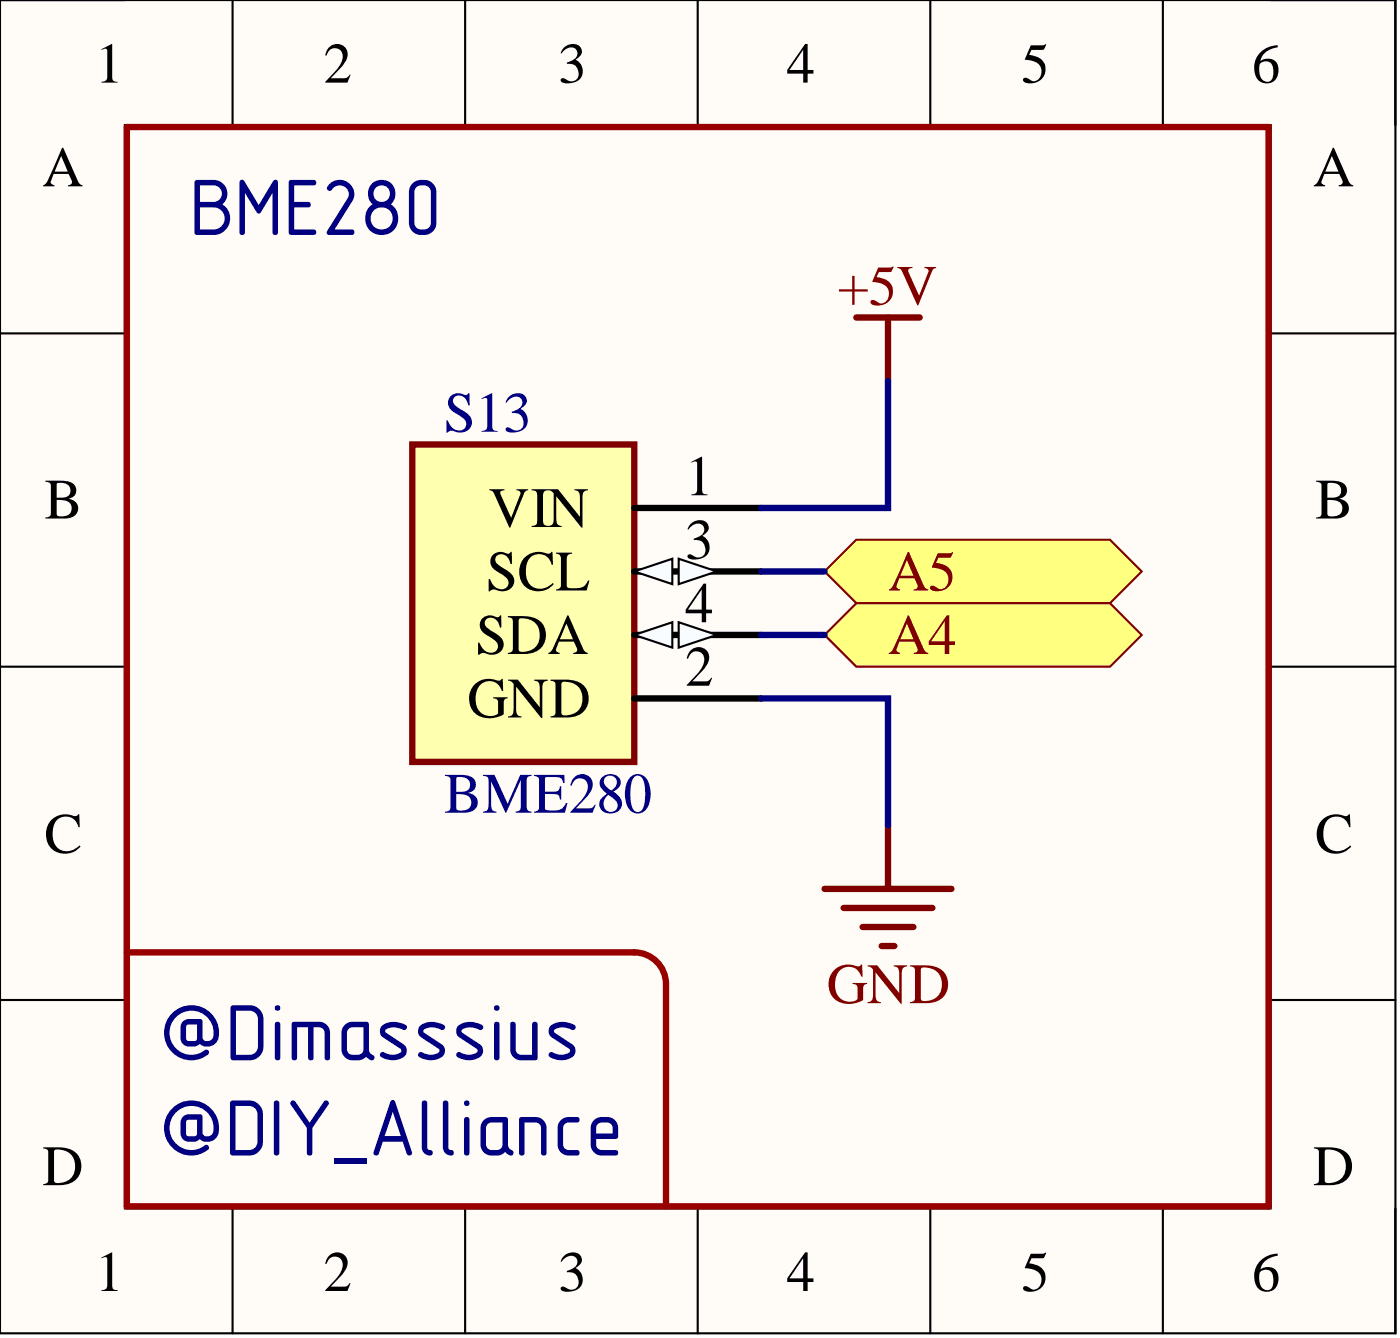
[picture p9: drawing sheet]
<svg xmlns="http://www.w3.org/2000/svg" width="56mm" height="53mm" viewBox="0 0 56 53" stroke-linecap="round" stroke-linejoin="round" font-family="sans-serif">
<defs><g id="words">
<g font-size="3.2" fill="#000080">
<text x="7.6" y="9.4">BME280</text>
<text x="6.3" y="42.2">@Dimasssius</text>
<text x="6.3" y="46">@DIY_Alliance</text>
</g>
<g font-size="2.3">
<text x="3.8" y="3.3">1</text>
<text x="12.9" y="3.3">2</text>
<text x="22.2" y="3.3">3</text>
<text x="31.3" y="3.3">4</text>
<text x="40.7" y="3.3">5</text>
<text x="49.8" y="3.3">6</text>
<text x="1.7" y="7.4">A</text>
<text x="52.3" y="7.4">A</text>
<text x="1.8" y="20.6">B</text>
<text x="19.4" y="23.5">SCL</text>
<text x="19.4" y="21">VIN</text>
<text x="27.3" y="19.7">1</text>
<text x="27.3" y="22.2">3</text>
<text x="52.4" y="20.6">B</text>
<text x="18.6" y="28.6">GND</text>
<text x="18.9" y="26">SDA</text>
<text x="27.3" y="27.3">2</text>
<text x="27.3" y="24.8">4</text>
<text x="1.8" y="34">C</text>
<text x="52.4" y="34">C</text>
<text x="1.7" y="47.2">D</text>
<text x="52.3" y="47.2">D</text>
<text x="3.8" y="51.4">1</text>
<text x="12.9" y="51.4">2</text>
<text x="22.2" y="51.4">3</text>
<text x="31.3" y="51.4">4</text>
<text x="40.7" y="51.4">5</text>
<text x="49.8" y="51.4">6</text>
</g>
<g font-size="2.3" fill="#000080">
<text x="17.7" y="17.2">S13</text>
<text x="17.7" y="32.4">BME280</text>
</g>
<g font-size="2.3" fill="#800000">
<text x="33.3" y="12.1">+5V</text>
<text x="35.4" y="23.5">A5</text>
<text x="35.4" y="26">A4</text>
<text x="32.9" y="39.9">GND</text>
</g>
</g></defs>
<path d="M0 0h55.6v53.1h-55.6z" fill-rule="evenodd" fill="#fffcf8"/>
<path d="M0 0h55.6v53.1h-55.6z" fill="none" stroke="#000" stroke-width=".08"/>
<path d="M5 5h45.6v43.1h-45.6z" fill-rule="evenodd" fill="#fffcf8"/>
<g fill="none" stroke="#000" stroke-width=".08">
<path d="M0 13.3h5M0 0h5M5 5h45.6v43.1h-45.6zM9.3 0v5M18.5 0v5M27.8 0v5M37 0v5M46.3 0v5M50.6 0h5v5M50.6 13.3h5M0 39.8h5M0 26.5h5"/>
<path d="M50.6 39.8h5M50.6 26.5h5M9.3 48.1v5M18.5 48.1v5M27.8 48.1v5M37 48.1v5M46.3 48.1v5M55.6 48.1v5"/>
</g>
<path d="M32.8 35.4h5.1M33.6 36.1h3.5M34.3 36.9h2.1M35.1 37.7h.5M35.4 32.9v2.5" fill="none" stroke="#800000" stroke-width=".25"/>
<path d="M16.4 17.7h8.9v12.6h-8.9z" fill-rule="evenodd" fill="#ffffb0"/>
<path d="M16.4 17.7h8.9v12.6h-8.9z" fill="none" stroke="#800000" stroke-width=".25"/>
<path d="M25.3 20.2h5M25.3 27.8h5M25.3 22.8h5" fill="none" stroke="#000" stroke-width=".25"/>
<path d="M25.3 22.8l1.5-.6v1.1z" fill="#f8fcff"/>
<path d="M25.3 22.8l1.5-.6v1.1z" fill="none" stroke="#000" stroke-width=".08"/>
<path d="M27 22.2l1.5 .6-1.5 .5z" fill="#f8fcff"/>
<path d="M27 22.2l1.5 .6-1.5 .5z" fill="none" stroke="#000" stroke-width=".08"/>
<path d="M25.3 25.3h5" fill="none" stroke="#000" stroke-width=".25"/>
<path d="M25.3 25.3l1.5-.5v1z" fill="#f8fcff"/>
<path d="M25.3 25.3l1.5-.5v1z" fill="none" stroke="#000" stroke-width=".08"/>
<path d="M27 24.8l1.5 .5-1.5 .5z" fill="#f8fcff"/>
<path d="M27 24.8l1.5 .5-1.5 .5z" fill="none" stroke="#000" stroke-width=".08"/>
<path d="M34.1 12.6h2.5M35.4 12.6v2.6" fill="none" stroke="#800000" stroke-width=".25"/>
<path d="M34.1 21.5h10.1l1.3 1.3-1.3 1.2h-10.1l-1.3-1.2z" fill-rule="evenodd" fill="#ffff80"/>
<path d="M34.1 21.5h10.1l1.3 1.3-1.3 1.2h-10.1l-1.3-1.2z" fill="none" stroke="#800000" stroke-width=".08"/>
<path d="M34.1 24h10.1l1.3 1.3-1.3 1.2h-10.1l-1.3-1.2z" fill-rule="evenodd" fill="#ffff80"/>
<path d="M34.1 24h10.1l1.3 1.3-1.3 1.2h-10.1l-1.3-1.2z" fill="none" stroke="#800000" stroke-width=".08"/>
<path d="M5.1 5.1h45.4v42.9h-45.4zM5.1 37.9h20.2a1.26 1.26 0 0 1 1.2 1.3v8.8" fill="none" stroke="#980000" stroke-width=".25"/>
<path d="M35.4 15.2v5h-5.1M30.3 27.8h5.1v5.1M30.3 25.3h2.5M30.3 22.8h2.5" fill="none" stroke="#000080" stroke-width=".25"/>
<use href="#words"/>
</svg>
